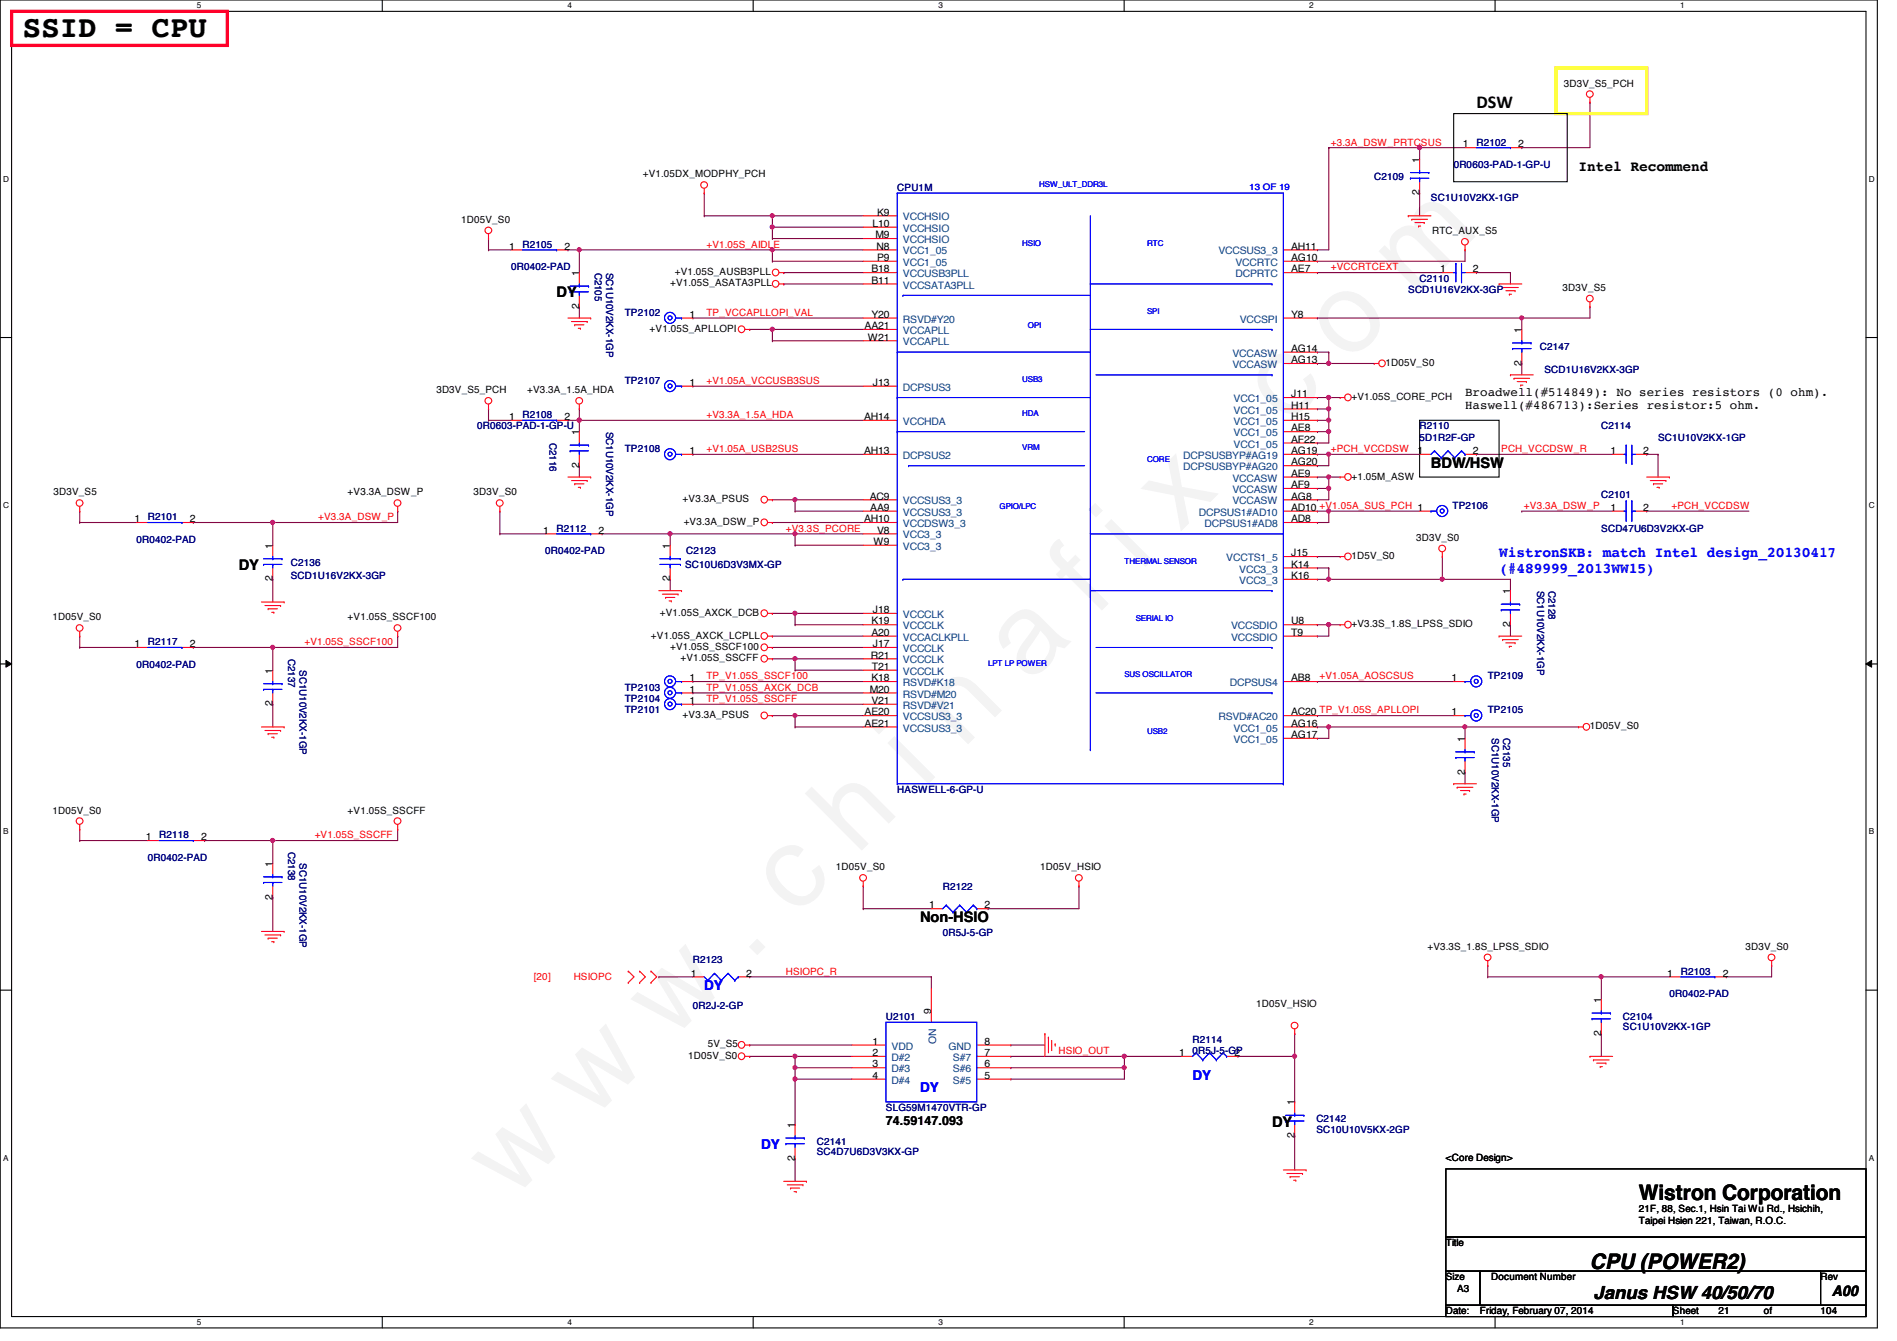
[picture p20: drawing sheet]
<svg xmlns="http://www.w3.org/2000/svg" width="297mm" height="210mm" viewBox="0 0 297 210" stroke-linecap="round" stroke-linejoin="round" font-family="sans-serif">
<defs><g id="words">
<text font-size="17.6" fill="#f0f" x="80.1" y="188" transform="rotate(-45 80.1 188)">w w w . c h i n a f i x . c o m</text>
<text font-size="4.8" x="3.6" y="5.8">SSID = CPU</text>
<g font-size="3.3">
<text x="256.6" y="187.9">Wistron Corporation</text>
<text x="249" y="198.6">CPU (POWER2)</text>
</g>
<g font-size="2.8">
<text x="231.2" y="16.9">DSW</text>
<text x="249.5" y="203.3">Janus HSW 40/50/70</text>
</g>
<g font-size="2.3">
<text x="247.2" y="26.8">Intel Recommend</text>
<text x="87.2" y="46.6">DY</text>
<text x="224.1" y="73.2">BDW/HSW</text>
<text x="37.4" y="89.2">DY</text>
<text x="144.1" y="144.4">Non-HSIO</text>
<text x="199.2" y="176.4">DY</text>
<text x="286.8" y="202.8">A00</text>
</g>
<g font-size="2.3" fill="#00f">
<text x="234.7" y="87.2">WistronSKB: match Intel design_20130417</text>
<text x="234.7" y="89.7">(#489999_2013WW15)</text>
</g>
<g font-size="2.1" fill="#00f">
<text x="110.3" y="154.9">DY</text>
<text x="144.1" y="170.9">DY</text>
<text x="186.7" y="169.1">DY</text>
<text x="119.2" y="179.8">DY</text>
</g>
<g font-size="1.9">
<text x="229.4" y="62">Broadwell(#514849): No series resistors (0 ohm).</text>
<text x="229.4" y="64.1">Haswell(#486713):Series resistor:5 ohm.</text>
<text x="138.7" y="176.1">74.59147.093</text>
</g>
<g font-size="1.6">
<text x="244.9" y="13.5">3D3V_S5_PCH</text>
<text x="229.1" y="23.1">1</text>
<text x="237.7" y="23.1">2</text>
<text x="100.7" y="27.8">+V1.05DX_MODPHY_PCH</text>
<text x="222.2" y="25.4" transform="rotate(-90 222.2 25.4)">1</text>
<text x="72.2" y="34.9">1D05V_S0</text>
<text x="136.6" y="35.5">L10</text>
<text x="137.3" y="33.7">K9</text>
<text x="222.2" y="30.6" transform="rotate(-90 222.2 30.6)">2</text>
<text x="79.7" y="39.1">1</text>
<text x="88.4" y="39.1">2</text>
<text x="137.1" y="37.3">M9</text>
<text x="137.2" y="39.1">N8</text>
<text x="137.3" y="40.9">P9</text>
<text x="202.2" y="39.1">AH11</text>
<text x="202.2" y="40.9">AG10</text>
<text x="224.2" y="36.7">RTC_AUX_S5</text>
<text x="90.7" y="43.2" transform="rotate(-90 90.7 43.2)">1</text>
<text x="104.9" y="44.8">+V1.05S_ASATA3PLL</text>
<text x="105.7" y="43.1">+V1.05S_AUSB3PLL</text>
<text x="136.4" y="44.4">B11</text>
<text x="136.4" y="42.6">B18</text>
<text x="202.2" y="42.6">AE7</text>
<text x="225.5" y="42.6">1</text>
<text x="230.6" y="42.6">2</text>
<text x="244.7" y="45.6">3D3V_S5</text>
<text x="90.7" y="48.3" transform="rotate(-90 90.7 48.3)">2</text>
<text x="101.7" y="51.9">+V1.05S_APLLOPI</text>
<text x="107.9" y="49.7">1</text>
<text x="135.4" y="51.5">AA21</text>
<text x="135.9" y="53.3">W21</text>
<text x="136.4" y="49.7">Y20</text>
<text x="202.2" y="49.7">Y8</text>
<text x="238.2" y="52.1" transform="rotate(-90 238.2 52.1)">1</text>
<text x="202.2" y="55.1">AG14</text>
<text x="202.2" y="56.9">AG13</text>
<text x="217" y="57.3">1D05V_S0</text>
<text x="238.2" y="57.2" transform="rotate(-90 238.2 57.2)">2</text>
<text x="68.3" y="61.6">3D3V_S5_PCH</text>
<text x="79.7" y="65.7">1</text>
<text x="82.5" y="61.6">+V3.3A_1.5A_HDA</text>
<text x="88.4" y="65.7">2</text>
<text x="107.9" y="60.4">1</text>
<text x="135.3" y="65.7">AH14</text>
<text x="136.7" y="60.4">J13</text>
<text x="202.2" y="62.2">J11</text>
<text x="202.2" y="64">H11</text>
<text x="202.2" y="65.7">H15</text>
<text x="211.6" y="62.6">+V1.05S_CORE_PCH</text>
<text x="90.7" y="68.1" transform="rotate(-90 90.7 68.1)">1</text>
<text x="107.9" y="71.1">1</text>
<text x="135.3" y="71.1">AH13</text>
<text x="202.2" y="71.1">AG19</text>
<text x="202.2" y="67.5">AE8</text>
<text x="202.2" y="69.3">AF22</text>
<text x="222" y="71.1">1</text>
<text x="230.6" y="71.1">2</text>
<text x="252.2" y="71.1">1</text>
<text x="257.3" y="71.1">2</text>
<text x="8.4" y="77.6">3D3V_S5</text>
<text x="54.4" y="77.6">+V3.3A_DSW_P</text>
<text x="74.2" y="77.6">3D3V_S0</text>
<text x="90.7" y="73.2" transform="rotate(-90 90.7 73.2)">2</text>
<text x="202.2" y="72.9">AG20</text>
<text x="202.2" y="74.6">AE9</text>
<text x="202.2" y="76.4">AF9</text>
<text x="211.6" y="75.1">+1.05M_ASW</text>
<text x="21" y="81.7">1</text>
<text x="29.7" y="81.7">2</text>
<text x="85" y="83.5">1</text>
<text x="93.7" y="83.5">2</text>
<text x="106.9" y="78.6">+V3.3A_PSUS</text>
<text x="107.1" y="82.2">+V3.3A_DSW_P</text>
<text x="135.3" y="81.7">AH10</text>
<text x="136.2" y="78.2">AC9</text>
<text x="136.3" y="80">AA9</text>
<text x="137.3" y="83.5">V8</text>
<text x="202.2" y="81.7">AD8</text>
<text x="202.2" y="80">AD10 +V1.05A_SUS_PCH 1</text>
<text x="202.2" y="78.2">AG8</text>
<text x="252.2" y="80">1</text>
<text x="257.3" y="80">2</text>
<text x="42.7" y="85.9" transform="rotate(-90 42.7 85.9)">1</text>
<text x="104.9" y="85.9" transform="rotate(-90 104.9 85.9)">1</text>
<text x="136.8" y="85.3">W9</text>
<text x="202.2" y="87.1">J15</text>
<text x="202.2" y="88.9">K14</text>
<text x="211.6" y="87.5">1D5V_S0</text>
<text x="221.7" y="84.7">3D3V_S0</text>
<text x="42.7" y="91" transform="rotate(-90 42.7 91)">2</text>
<text x="104.9" y="91" transform="rotate(-90 104.9 91)">2</text>
<text x="136.7" y="96">J18</text>
<text x="202.2" y="90.6">K16</text>
<text x="236.5" y="93" transform="rotate(-90 236.5 93)">1</text>
<text x="8.2" y="97.1">1D05V_S0</text>
<text x="21" y="101.3">1</text>
<text x="29.7" y="101.3">2</text>
<text x="54.4" y="97.1">+V1.05S_SSCF100</text>
<text x="101.9" y="99.9">+V1.05S_AXCK_LCPLL</text>
<text x="103.3" y="96.4">+V1.05S_AXCK_DCB</text>
<text x="104.9" y="101.7">+V1.05S_SSCF100</text>
<text x="136.4" y="99.5">A20</text>
<text x="136.4" y="97.7">K19</text>
<text x="136.7" y="101.3">J17</text>
<text x="202.2" y="99.5">T9</text>
<text x="202.2" y="97.7">U8</text>
<text x="211.6" y="98.2">+V3.3S_1.8S_LPSS_SDIO</text>
<text x="236.5" y="98.1" transform="rotate(-90 236.5 98.1)">2</text>
<text x="42.7" y="105.5" transform="rotate(-90 42.7 105.5)">1</text>
<text x="106.5" y="103.5">+V1.05S_SSCFF</text>
<text x="107.9" y="106.6">1</text>
<text x="136.4" y="103.1">R21</text>
<text x="136.4" y="106.6">K18</text>
<text x="136.5" y="104.9">T21</text>
<text x="202.2" y="106.6">AB8</text>
<text x="227.3" y="106.6">1</text>
<text x="42.7" y="110.6" transform="rotate(-90 42.7 110.6)">2</text>
<text x="106.9" y="112.4">+V3.3A_PSUS</text>
<text x="107.9" y="110.2">1</text>
<text x="107.9" y="108.4">1</text>
<text x="135.4" y="113.7">AE21</text>
<text x="135.4" y="112">AE20</text>
<text x="136.2" y="108.4">M20</text>
<text x="136.4" y="110.2">V21</text>
<text x="202.2" y="112">AC20 TP_V1.05S_APLLOPI</text>
<text x="202.2" y="113.7">AG16</text>
<text x="227.3" y="112">1</text>
<text x="202.2" y="115.5">AG17</text>
<text x="229.4" y="116.1" transform="rotate(-90 229.4 116.1)">1</text>
<text x="249" y="114.2">1D05V_S0</text>
<text x="229.4" y="121.2" transform="rotate(-90 229.4 121.2)">2</text>
<text x="8.2" y="127.3">1D05V_S0</text>
<text x="22.8" y="131.5">1</text>
<text x="31.5" y="131.5">2</text>
<text x="54.4" y="127.3">+V1.05S_SSCFF</text>
<text x="42.7" y="135.7" transform="rotate(-90 42.7 135.7)">1</text>
<text x="130.9" y="136.2">1D05V_S0</text>
<text x="162.9" y="136.2">1D05V_HSIO</text>
<text x="42.7" y="140.8" transform="rotate(-90 42.7 140.8)">2</text>
<text x="145.5" y="142.2">1</text>
<text x="154.2" y="142.2">2</text>
<text x="223.5" y="148.7">+V3.3S_1.8S_LPSS_SDIO</text>
<text x="273.3" y="148.7">3D3V_S0</text>
<text x="108.2" y="152.9">1</text>
<text x="116.8" y="152.9">2</text>
<text x="261.1" y="152.9">1</text>
<text x="269.7" y="152.9">2</text>
<text x="145.8" y="158.8" transform="rotate(-90 145.8 158.8)">9</text>
<text x="196.7" y="157.6">1D05V_HSIO</text>
<text x="250.7" y="157" transform="rotate(-90 250.7 157)">1</text>
<text x="107.8" y="165.7">1D05V_S0</text>
<text x="110.8" y="164">5V_S5</text>
<text x="136.6" y="163.5">1</text>
<text x="136.6" y="165.3">2</text>
<text x="136.6" y="167.1">3</text>
<text x="154.2" y="167.1">6</text>
<text x="154.2" y="165.3">7</text>
<text x="154.2" y="163.5">8</text>
<text x="184.6" y="165.3">1</text>
<text x="193.3" y="165.3">2</text>
<text x="250.7" y="162.1" transform="rotate(-90 250.7 162.1)">2</text>
<text x="136.6" y="168.9">4</text>
<text x="154.2" y="168.9">5</text>
<text x="202.7" y="173" transform="rotate(-90 202.7 173)">1</text>
<text x="124.5" y="176.6" transform="rotate(-90 124.5 176.6)">1</text>
<text x="202.7" y="178.1" transform="rotate(-90 202.7 178.1)">2</text>
<text x="124.5" y="181.7" transform="rotate(-90 124.5 181.7)">2</text>
<text x="226.4" y="181.7">&lt;Core Design&gt;</text>
<text x="256.6" y="189.7">21F, 88, Sec.1, Hsin Tai Wu Rd., Hsichih,</text>
<text x="256.6" y="191.6">Taipei Hsien 221, Taiwan, R.O.C.</text>
<text x="226.4" y="195.1">Title</text>
<text x="226.4" y="200.4">Size</text>
<text x="228.2" y="202.2">A3</text>
<text x="233.5" y="200.4">Document Number</text>
<text x="285.1" y="200.4">Rev</text>
<text x="226.4" y="205.7">Date:</text>
<text x="231.7" y="205.7">Friday, February 07, 2014</text>
<text x="262" y="205.7">Sheet</text>
<text x="269.1" y="205.7">21</text>
<text x="276.2" y="205.7">of</text>
<text x="285.1" y="205.7">104</text>
</g>
<g font-size="1.6" fill="#f00">
<text x="208.4" y="22.8">+3.3A_DSW_PRTCSUS</text>
<text x="110.6" y="38.8">+V1.05S_AIDLE</text>
<text x="208.4" y="42.3">+VCCRTCEXT</text>
<text x="110.6" y="49.4">TP_VCCAPLLOPI_VAL</text>
<text x="110.6" y="60.1">+V1.05A_VCCUSB3SUS</text>
<text x="110.6" y="65.4">+V3.3A_1.5A_HDA</text>
<text x="110.6" y="70.8">+V1.05A_USB2SUS</text>
<text x="208.4" y="70.8">+PCH_VCCDSW</text>
<text x="235.1" y="70.8">PCH_VCCDSW_R</text>
<text x="49.8" y="81.4">+V3.3A_DSW_P</text>
<text x="123.1" y="83.2">+V3.3S_PCORE</text>
<text x="238.6" y="79.7">+V3.3A_DSW_P</text>
<text x="261.7" y="79.7">+PCH_VCCDSW</text>
<text x="47.7" y="101">+V1.05S_SSCF100</text>
<text x="110.6" y="106.3">TP_V1.05S_SSCF100</text>
<text x="206.6" y="106.3">+V1.05A_AOSCSUS</text>
<text x="110.6" y="108.1">TP_V1.05S_AXCK_DCB</text>
<text x="110.6" y="109.9">TP_V1.05S_SSCFF</text>
<text x="49.3" y="131.2">+V1.05S_SSCFF</text>
<text x="83.6" y="153.5">[20]</text>
<text x="89.8" y="153.5">HSIOPC</text>
<text x="123.1" y="152.6">HSIOPC_R</text>
<text x="165.7" y="165">HSIO_OUT</text>
</g>
<g font-size="1.6" fill="#000080">
<text x="231.2" y="22.8">R2102</text>
<text x="140.5" y="29.9">CPU1M</text>
<text x="215.2" y="28.1">C2109</text>
<text x="227.6" y="26.3">0R0603-PAD-1-GP-U</text>
<text x="224.1" y="31.5">SC1U10V2KX-1GP</text>
<text x="81.8" y="38.8">R2105</text>
<text x="80" y="42.3">0R0402-PAD</text>
<text x="93.1" y="42.7" transform="rotate(90 93.1 42.7)">C2105</text>
<text x="94.9" y="42.7" transform="rotate(90 94.9 42.7)">SC1U10V2KX-1GP</text>
<text x="220.5" y="45.9">SCD1U16V2KX-3GP</text>
<text x="222.3" y="44.1">C2110</text>
<text x="97.8" y="49.4">TP2102</text>
<text x="241.1" y="54.8">C2147</text>
<text x="241.8" y="58.3">SCD1U16V2KX-3GP</text>
<text x="81.8" y="65.4">R2108</text>
<text x="97.8" y="60.1">TP2107</text>
<text x="74.7" y="67.2">0R0603-PAD-1-GP-U</text>
<text x="86" y="69.3" transform="rotate(90 86 69.3)">C2116</text>
<text x="94.9" y="67.6" transform="rotate(90 94.9 67.6)">SC1U10V2KX-1GP</text>
<text x="97.8" y="70.8">TP2108</text>
<text x="222.3" y="67.2">R2110</text>
<text x="222.3" y="69">5D1R2F-GP</text>
<text x="250.7" y="67.2">C2114</text>
<text x="259.6" y="69">SC1U10V2KX-1GP</text>
<text x="250.7" y="77.9">C2101</text>
<text x="23.2" y="81.4">R2101</text>
<text x="87.2" y="83.2">R2112</text>
<text x="227.5" y="79.7">TP2106</text>
<text x="250.7" y="83.2">SCD47U6D3V2KX-GP</text>
<text x="21.4" y="85">0R0402-PAD</text>
<text x="45.5" y="88.6">C2136</text>
<text x="85.4" y="86.8">0R0402-PAD</text>
<text x="107.3" y="88.9">SC10U6D3V3MX-GP</text>
<text x="107.4" y="86.8">C2123</text>
<text x="45.5" y="90.7">SCD1U16V2KX-3GP</text>
<text x="240.7" y="92.5" transform="rotate(90 240.7 92.5)">SC1U10V2KX-1GP</text>
<text x="242.5" y="92.5" transform="rotate(90 242.5 92.5)">C2128</text>
<text x="23.2" y="101">R2117</text>
<text x="21.4" y="104.6">0R0402-PAD</text>
<text x="45.1" y="103.1" transform="rotate(90 45.1 103.1)">C2137</text>
<text x="46.9" y="104.9" transform="rotate(90 46.9 104.9)">SC1U10V2KX-1GP</text>
<text x="233" y="106.3">TP2109</text>
<text x="97.8" y="111.7">TP2101</text>
<text x="97.8" y="108.1">TP2103</text>
<text x="97.8" y="109.9">TP2104</text>
<text x="233" y="111.7">TP2105</text>
<text x="233.6" y="115.6" transform="rotate(90 233.6 115.6)">SC1U10V2KX-1GP</text>
<text x="235.4" y="115.6" transform="rotate(90 235.4 115.6)">C2135</text>
<text x="140.5" y="124.1">HASWELL-6-GP-U</text>
<text x="24.9" y="131.2">R2118</text>
<text x="23.2" y="134.8">0R0402-PAD</text>
<text x="45.1" y="133.3" transform="rotate(90 45.1 133.3)">C2138</text>
<text x="46.9" y="135.1" transform="rotate(90 46.9 135.1)">SC1U10V2KX-1GP</text>
<text x="147.6" y="139.2">R2122</text>
<text x="147.6" y="146.5">0R5J-5-GP</text>
<text x="108.5" y="150.8">R2123</text>
<text x="263.2" y="152.6">R2103</text>
<text x="108.5" y="157.9">0R2J-2-GP</text>
<text x="138.7" y="159.7">U2101</text>
<text x="254.1" y="159.7">C2104</text>
<text x="254.1" y="161.3">SC1U10V2KX-1GP</text>
<text x="261.4" y="156.1">0R0402-PAD</text>
<text x="186.7" y="163.2">R2114</text>
<text x="186.7" y="165">0R5J-5-GP</text>
<text x="138.7" y="173.9">SLG59M1470VTR-GP</text>
<text x="127.9" y="179.2">C2141</text>
<text x="206.1" y="175.7">C2142</text>
<text x="206.1" y="177.3">SC10U10V5KX-2GP</text>
<text x="127.9" y="180.8">SC4D7U6D3V3KX-GP</text>
</g>
<g font-size="1.6" fill="#004080">
<text x="141.4" y="34.5">VCCHSIO</text>
<text x="141.4" y="36.3">VCCHSIO</text>
<text x="141.4" y="38.1">VCCHSIO</text>
<text x="141.4" y="39.8">VCC1_05</text>
<text x="141.4" y="41.6">VCC1_05</text>
<text x="190.8" y="39.8">VCCSUS3_3</text>
<text x="193.5" y="41.6">VCCRTC</text>
<text x="141.4" y="45.2">VCCSATA3PLL</text>
<text x="141.4" y="43.4">VCCUSB3PLL</text>
<text x="193.5" y="43.4">DCPRTC</text>
<text x="141.4" y="52.3">VCCAPLL</text>
<text x="141.4" y="50.5">RSVD#Y20</text>
<text x="194.1" y="50.5">VCCSPI</text>
<text x="141.4" y="54.1">VCCAPLL</text>
<text x="193" y="55.8">VCCASW</text>
<text x="193" y="57.6">VCCASW</text>
<text x="141.4" y="61.2">DCPSUS3</text>
<text x="193.2" y="62.9">VCC1_05</text>
<text x="193.2" y="64.7">VCC1_05</text>
<text x="141.4" y="66.5">VCCHDA</text>
<text x="141.4" y="71.8">DCPSUS2</text>
<text x="185.3" y="71.8">DCPSUSBYP#AG19</text>
<text x="193.2" y="66.5">VCC1_05</text>
<text x="193.2" y="68.3">VCC1_05</text>
<text x="193.2" y="70.1">VCC1_05</text>
<text x="185.3" y="73.6">DCPSUSBYP#AG20</text>
<text x="193" y="75.4">VCCASW</text>
<text x="193" y="77.2">VCCASW</text>
<text x="141.4" y="82.5">VCCDSW3_3</text>
<text x="141.4" y="79">VCCSUS3_3</text>
<text x="141.4" y="80.7">VCCSUS3_3</text>
<text x="187.7" y="80.7">DCPSUS1#AD10</text>
<text x="188.6" y="82.5">DCPSUS1#AD8</text>
<text x="193" y="79">VCCASW</text>
<text x="141.4" y="86.1">VCC3_3</text>
<text x="141.4" y="84.3">VCC3_3</text>
<text x="192" y="87.8">VCCTS1_5</text>
<text x="194.1" y="89.6">VCC3_3</text>
<text x="194.1" y="91.4">VCC3_3</text>
<text x="141.4" y="100.3">VCCACLKPLL</text>
<text x="141.4" y="96.7">VCCCLK</text>
<text x="141.4" y="98.5">VCCCLK</text>
<text x="192.8" y="100.3">VCCSDIO</text>
<text x="192.8" y="98.5">VCCSDIO</text>
<text x="141.4" y="107.4">RSVD#K18</text>
<text x="141.4" y="105.6">VCCCLK</text>
<text x="141.4" y="103.8">VCCCLK</text>
<text x="141.4" y="102.1">VCCCLK</text>
<text x="192.6" y="107.4">DCPSUS4</text>
<text x="141.4" y="112.7">VCCSUS3_3</text>
<text x="141.4" y="111">RSVD#V21</text>
<text x="141.4" y="109.2">RSVD#M20</text>
<text x="190.8" y="112.7">RSVD#AC20</text>
<text x="141.4" y="114.5">VCCSUS3_3</text>
<text x="193.2" y="114.5">VCC1_05</text>
<text x="193.2" y="116.3">VCC1_05</text>
<text x="139.6" y="164.3">VDD</text>
<text x="139.6" y="166.1">D#2</text>
<text x="139.6" y="167.9">D#3</text>
<text x="146.6" y="163.4" transform="rotate(-90 146.6 163.4)">ON</text>
<text x="148.5" y="164.3">GND</text>
<text x="149.2" y="167.9">S#6</text>
<text x="149.2" y="166.1">S#7</text>
<text x="139.6" y="169.6">D#4</text>
<text x="149.2" y="169.6">S#5</text>
</g>
<text font-size="1.4" fill="#00f" x="195.6" y="29.8">13 OF 19</text>
<g font-size="1.3">
<text x="30.8" y="1.3">5</text>
<text x="88.9" y="1.3">4</text>
<text x="146.9" y="1.3">3</text>
<text x="205" y="1.3">2</text>
<text x="263.1" y="1.3">1</text>
<text x=".5" y="28.4">D</text>
<text x="292.6" y="28.4">D</text>
<text x=".5" y="79.5">C</text>
<text x="292.6" y="79.5">C</text>
<text x=".5" y="130.6">B</text>
<text x="292.6" y="130.6">B</text>
<text x=".5" y="181.7">A</text>
<text x="292.6" y="181.7">A</text>
<text x="30.8" y="207.4">5</text>
<text x="88.9" y="207.4">4</text>
<text x="146.9" y="207.4">3</text>
<text x="205" y="207.4">2</text>
<text x="263.1" y="207.4">1</text>
</g>
<g font-size="1.3" fill="#00f">
<text x="162.7" y="29.3">HSW_ULT_DDR3L</text>
<text x="160.1" y="38.5">HSIO</text>
<text x="179.6" y="38.5">RTC</text>
<text x="160.9" y="51.3">OPI</text>
<text x="179.6" y="49.1">SPI</text>
<text x="160.1" y="59.8">USB3</text>
<text x="160.1" y="65.2">HDA</text>
<text x="160.1" y="70.5">VRM</text>
<text x="179.6" y="72.3">CORE</text>
<text x="156.5" y="79.7">GPIO/LPC</text>
<text x="176.1" y="88.3">THERMAL SENSOR</text>
<text x="177.8" y="97.2">SERIAL IO</text>
<text x="154.7" y="104.3">LPT LP POWER</text>
<text x="176.1" y="106">SUS OSCILLATOR</text>
<text x="179.6" y="114.9">USB2</text>
</g>
</g></defs>
<path d="M0 0h294v207.9h-294zM1.8 1.8h290.4v204.3h-290.4z" fill="none" stroke="#000" stroke-width=".17"/>
<g fill="#fff">
<path d="M30.8 .2h.7v1.4h-.7z"/>
<path d="M30.8 206.2h.7v1.4h-.7z"/>
</g>
<path d="M59.9 0v1.8M59.9 206.1v1.8" fill="none" stroke="#000" stroke-width=".17"/>
<g fill="#fff">
<path d="M88.9 .2h.6v1.4h-.6z"/>
<path d="M88.9 206.2h.6v1.4h-.6z"/>
</g>
<path d="M117.9 0v1.8M117.9 206.1v1.8" fill="none" stroke="#000" stroke-width=".17"/>
<g fill="#fff">
<path d="M146.9 .2h.7v1.4h-.7z"/>
<path d="M146.9 206.2h.7v1.4h-.7z"/>
</g>
<path d="M176 0v1.8M176 206.1v1.8" fill="none" stroke="#000" stroke-width=".17"/>
<g fill="#fff">
<path d="M205 .2h.7v1.4h-.7z"/>
<path d="M205 206.2h.7v1.4h-.7z"/>
</g>
<path d="M234.1 0v1.8M234.1 206.1v1.8" fill="none" stroke="#000" stroke-width=".17"/>
<g fill="#fff">
<path d="M263.1 .2h.7v1.4h-.7z"/>
<path d="M263.1 206.2h.7v1.4h-.7z"/>
<path d="M.5 27.3h.9v1.4h-.9z"/>
<path d="M292.6 27.3h.9v1.4h-.9z"/>
<path d="M.5 78.4h.9v1.4h-.9z"/>
<path d="M292.6 78.4h.9v1.4h-.9z"/>
</g>
<path d="M0 52.8h1.8M292.2 52.8h1.8" fill="none" stroke="#000" stroke-width=".17"/>
<g fill="#fff">
<path d="M.5 129.5h.8v1.4h-.8z"/>
<path d="M292.6 129.5h.9v1.4h-.9z"/>
</g>
<path d="M0 103.9h1.8M292.2 103.9h1.8" fill="none" stroke="#000" stroke-width=".17"/>
<path d="M.9 103.4l.9 .5-.9 .5zM292.2 103.9l.9-.5v1z" fill="#000"/>
<path d="M.9 103.4l.9 .5-.9 .5zM292.2 103.9l.9-.5v1z" fill="none" stroke="#000" stroke-width=".16"/>
<g fill="#fff">
<path d="M.5 180.5h.8v1.4h-.8z"/>
<path d="M292.6 180.5h.9v1.4h-.9z"/>
</g>
<path d="M0 155h1.8M292.2 155h1.8" fill="none" stroke="#000" stroke-width=".17"/>
<path d="M12.5 131.6h.1M12.5 129.8h.1M12.5 131.6h10.7M12.5 129.8v1.8M32 131.6h.1M32 131.6h30.3M42.7 131.6h.1M42.7 131.6v3.5M42.7 140.5h.1M42.7 140.5v5.3" fill="none" stroke="#800040" stroke-width=".17"/>
<circle cx="42.7" cy="131.5" r=".32" fill="#f0f"/>
<circle cx="42.7" cy="131.5" r=".32" fill="none" stroke="#f0f" stroke-width=".17"/>
<path d="M62.3 99.6h.1M62.3 99.6v1.7M62.3 129.8h.1M62.3 129.8v1.8M233 152.9h28.4M250.7 152.9h.1M250.7 152.9v3.6M270.3 152.9h.1M277.4 151.1h.1M277.4 151.1v1.8h-7.1" fill="none" stroke="#800040" stroke-width=".17"/>
<circle cx="250.7" cy="152.9" r=".32" fill="#f0f"/>
<circle cx="250.7" cy="152.9" r=".32" fill="none" stroke="#f0f" stroke-width=".17"/>
<path d="M90.7 39.1h30.2M238.3 49.8h.1M238.3 49.8v1.8M249 48h.1M249 48v1.8h-42.7M90.7 65.8h44.5M229.4 113.8h17.8M250.7 161.8h.1M250.7 161.8v3.6" fill="none" stroke="#800040" stroke-width=".17"/>
<circle cx="238.3" cy="49.8" r=".32" fill="#f0f"/>
<circle cx="238.3" cy="49.8" r=".32" fill="none" stroke="#f0f" stroke-width=".17"/>
<g fill="none" stroke="#800040" stroke-width=".17">
<path d="M238.3 56.9h.1M238.3 56.9v1.8M231.2 71.1h21.3M257.8 71.1h.1M257.8 71.1h1.8M259.6 71.1h.1M259.6 71.1v3.6M12.5 99.6h.1M12.5 99.6v1.7M42.7 81.8h.1M42.7 81.8v3.5M12.5 101.3h.1"/>
<path d="M12.5 101.3h8.9M42.7 110.2h.1M42.7 101.3h.1M42.7 101.3v3.6M42.7 110.2v3.6M42.7 101.3h19.6"/>
</g>
<circle cx="42.7" cy="101.3" r=".32" fill="#f0f"/>
<circle cx="42.7" cy="101.3" r=".32" fill="none" stroke="#f0f" stroke-width=".17"/>
<path d="M208.1 23.1h.1M208.1 23.1h14.2M42.7 81.8h.1M42.7 81.8h19.6M30.3 101.3h.1M30.3 101.3h12.4" fill="none" stroke="#800040" stroke-width=".17"/>
<circle cx="222.3" cy="23.1" r=".32" fill="#f0f"/>
<circle cx="222.3" cy="23.1" r=".32" fill="none" stroke="#f0f" stroke-width=".17"/>
<path d="M208.1 23.1h.1M208.1 23.1v16M222.3 23.1h.1M222.3 23.1h7.1M222.3 23.1v1.8M238.3 23.1h.1M238.3 23.1h10.7M12.5 81.8h.1M12.5 80h.1M12.5 81.8h8.9M12.5 80v1.8" fill="none" stroke="#800040" stroke-width=".17"/>
<circle cx="222.3" cy="23.1" r=".32" fill="#f0f"/>
<circle cx="222.3" cy="23.1" r=".32" fill="none" stroke="#f0f" stroke-width=".17"/>
<path d="M249 16h.1M249 16v7.1M30.3 81.8h.1M30.3 81.8h12.4M42.7 90.7h.1M42.7 90.7v3.5" fill="none" stroke="#800040" stroke-width=".17"/>
<circle cx="42.7" cy="81.8" r=".32" fill="#f0f"/>
<circle cx="42.7" cy="81.8" r=".32" fill="none" stroke="#f0f" stroke-width=".17"/>
<path d="M62.3 80h.1M62.3 80v1.8M238.3 80h.1M238.3 80h14.2M257.8 80h.1M257.8 80h16.1M117.4 152.9h28.4" fill="none" stroke="#800040" stroke-width=".17"/>
<g fill="none" stroke="#f00" stroke-width=".17">
<path d="M249 16h.1M249 15.3v.7M229.4 23.1h1.8M236.5 23.1h1.8M234.7 44.4h3.6M235.3 45h2.4M236.5 58.7h3.6M237.1 59.2h2.4M237.6 59.7h1.4M238.3 51.6v1.7M238.3 55.1v1.8M239 59.7h.1"/>
<path d="M249 48h.1M249 47.3v.7M12.5 79.3v.7M62.3 79.3v.7M238.1 60.3h.1M238.1 60.3h.4M252.5 71.1h1.8M256.1 71.1h1.7M257.8 74.7h3.6M258.4 75.2h2.5M258.9 75.7h.1M258.9 75.7h1.4"/>
<path d="M259.5 76.3h.3M259.8 76.3h.1M260.9 75.2h.1M261.4 74.7h.1M12.5 99.6h.1M12.5 80h.1M12.5 98.8v.8M21.4 81.8h1.8M28.5 81.8h1.8M40.9 94.2h3.6M41.5 94.8h2.4M42 95.3h.1"/>
<path d="M42 95.3h1.4M42.5 95.8h.4M42.7 85.3v1.8M42.7 88.9v1.8M42.9 95.8h.1M43.9 94.8h.1M44.5 94.2h.1M62.3 99.6h.1M62.3 80h.1M62.3 98.8v.8M234.7 99.6h3.6M252.5 80h1.8"/>
<path d="M256.1 80h1.7M21.4 101.3h1.8M28.5 101.3h1.8M40.9 113.8h3.6M41.5 114.3h2.4M42 114.9h.1M42 114.9h1.4M42.5 115.4h.4M42.7 104.9v1.8M42.7 108.5v1.7M42.9 115.4h.1M43.9 114.3h.1"/>
<path d="M44.5 113.8h.1M235.3 100.1h2.4M247.2 113.8h.1M247.2 113.8h.7M12.5 129.8h.1M12.5 129.1v.7M23.2 131.6h1.7M30.3 131.6h1.7M42.7 135.1v1.8M42.7 138.7v1.8M62.3 129.8h.1M62.3 129.1v.7"/>
<path d="M40.9 145.8h3.6M41.5 146.3h2.4M42 146.9h.1M42 146.9h1.4M42.5 147.4h.4M42.9 147.4h.1M43.9 146.3h.1M44.5 145.8h.1M250.7 156.5v1.7M261.4 152.9h1.8M268.5 152.9h1.8M277.4 151.1h.1"/>
<path d="M277.4 150.4v.7M249 165.4h.1M249 165.4h3.5M249.5 165.9h.1M249.5 165.9h2.5M250 166.4h1.5M250.6 167h.1M250.6 167h.3M250.7 160v1.8M251.5 166.4h.1"/>
<circle cx="248.9" cy="14.7" r=".52"/>
<circle cx="248.9" cy="46.7" r=".52"/>
<circle cx="12.5" cy="78.7" r=".52"/>
<circle cx="62.3" cy="78.7" r=".52"/>
<circle cx="12.5" cy="98.3" r=".52"/>
<circle cx="62.3" cy="98.3" r=".52"/>
<circle cx="248.4" cy="113.8" r=".52"/>
<circle cx="12.5" cy="128.5" r=".52"/>
<circle cx="62.3" cy="128.5" r=".52"/>
<circle cx="277.4" cy="149.9" r=".52"/>
</g>
<path d="M227.6 17.8h17.8v10.6h-17.8zM226.4 183h65.8v10.6h-65.8zM226.4 193.6h65.8v5.4h-65.8zM226.4 199h5.3v5.3h-5.3zM231.7 199h53.4v5.3h-53.4zM285.1 199h7.1v5.3h-7.1zM226.4 204.3h35.6v1.8h-35.6zM262 204.3h30.2v1.8h-30.2z" fill="none" stroke="#000" stroke-width=".17"/>
<path d="M1.8 1.8h33.8v5.3h-33.8z" fill="none" stroke="#f00" stroke-width=".51"/>
<path d="M243.6 10.7h14.2v7.1h-14.2z" fill="none" stroke="#ff0" stroke-width=".51"/>
<g fill="none" stroke="#00f" stroke-width=".17">
<path d="M231.2 23.1h5.3M236.5 23.1h.1M236.9 53.7h2.8M236.9 54.6h2.8M238.3 53.7h.1M238.3 54.6h.1M238.3 53.3v.4M238.3 54.6v.5M239.7 53.7h.1M254.3 71.1h.3M254.6 71.1h.1M254.6 69.7h.1"/>
<path d="M254.6 78.4h.1M254.6 69.7v2.9M254.6 78.4v3.2M255.5 71.1h.1M255.5 72.6h.1M255.5 78.4h.1M255.5 71.1h.6M255.5 69.7v2.9M255.5 78.4v3.2M23.2 81.8h5.3M28.5 81.8h.1M41.3 88.3h.1"/>
<path d="M41.3 87.5h2.9M41.3 88.3h2.9M42.7 87.5h.1M42.7 88.3h.1M42.7 87.1v.4M42.7 88.3v.6M44.2 87.5h.1M235.1 94.6h2.9M235.1 95.5h2.9M238 94.6h.1M254.3 80h.3M254.6 80h.1"/>
<path d="M255.5 80h.1M255.5 80h.6M23.2 101.3h5.3M28.5 101.3h.1M41.3 107.9h.1M41.3 107h2.9M41.3 107.9h2.9M42.7 107h.1M42.7 107.9h.1M42.7 106.7v.3M42.7 107.9v.6M44.2 107h.1"/>
<path d="M24.9 131.6h5.4M30.3 131.6h.1M41.3 138.1h.1M41.3 137.2h2.9M41.3 138.1h2.9M42.7 137.2h.1M42.7 138.1h.1M42.7 136.9v.3M42.7 138.1v.6M44.2 137.2h.1M249.3 159.5h.1M249.3 158.6h2.9"/>
<path d="M249.3 159.5h2.9M250.7 158.6h.1M250.7 159.5h.1M250.7 158.2v.4M250.7 159.5v.5M252.2 158.6h.1M263.2 152.9h5.3M268.5 152.9h.1"/>
</g>
<path d="M140.5 30.2h60.5v92.5h-60.5zM170.7 33.8v83.5M140.5 55.1h30.2M141.4 46.2h29.3M170.7 44.4h28.5M170.7 51.6h28.5M140.5 67.6h29.3M140.5 62.2h30.2M141.4 90.7h29.3M170.7 83.6h30.3M170.7 92.5h28.5" fill="none" stroke="#00f" stroke-width=".16"/>
<circle cx="42.7" cy="131.5" r=".32" fill="#f0f"/>
<circle cx="42.7" cy="131.5" r=".32" fill="none" stroke="#f0f" stroke-width=".17"/>
<circle cx="250.7" cy="152.9" r=".32" fill="#f0f"/>
<circle cx="250.7" cy="152.9" r=".32" fill="none" stroke="#f0f" stroke-width=".17"/>
<circle cx="238.3" cy="49.8" r=".32" fill="#f0f"/>
<circle cx="238.3" cy="49.8" r=".32" fill="none" stroke="#f0f" stroke-width=".17"/>
<circle cx="42.7" cy="101.3" r=".32" fill="#f0f"/>
<circle cx="42.7" cy="101.3" r=".32" fill="none" stroke="#f0f" stroke-width=".17"/>
<circle cx="222.3" cy="23.1" r=".32" fill="#f0f"/>
<circle cx="222.3" cy="23.1" r=".32" fill="none" stroke="#f0f" stroke-width=".17"/>
<circle cx="222.3" cy="23.1" r=".32" fill="#f0f"/>
<circle cx="222.3" cy="23.1" r=".32" fill="none" stroke="#f0f" stroke-width=".17"/>
<circle cx="42.7" cy="81.8" r=".32" fill="#f0f"/>
<circle cx="42.7" cy="81.8" r=".32" fill="none" stroke="#f0f" stroke-width=".17"/>
<use href="#words"/>
</svg>
